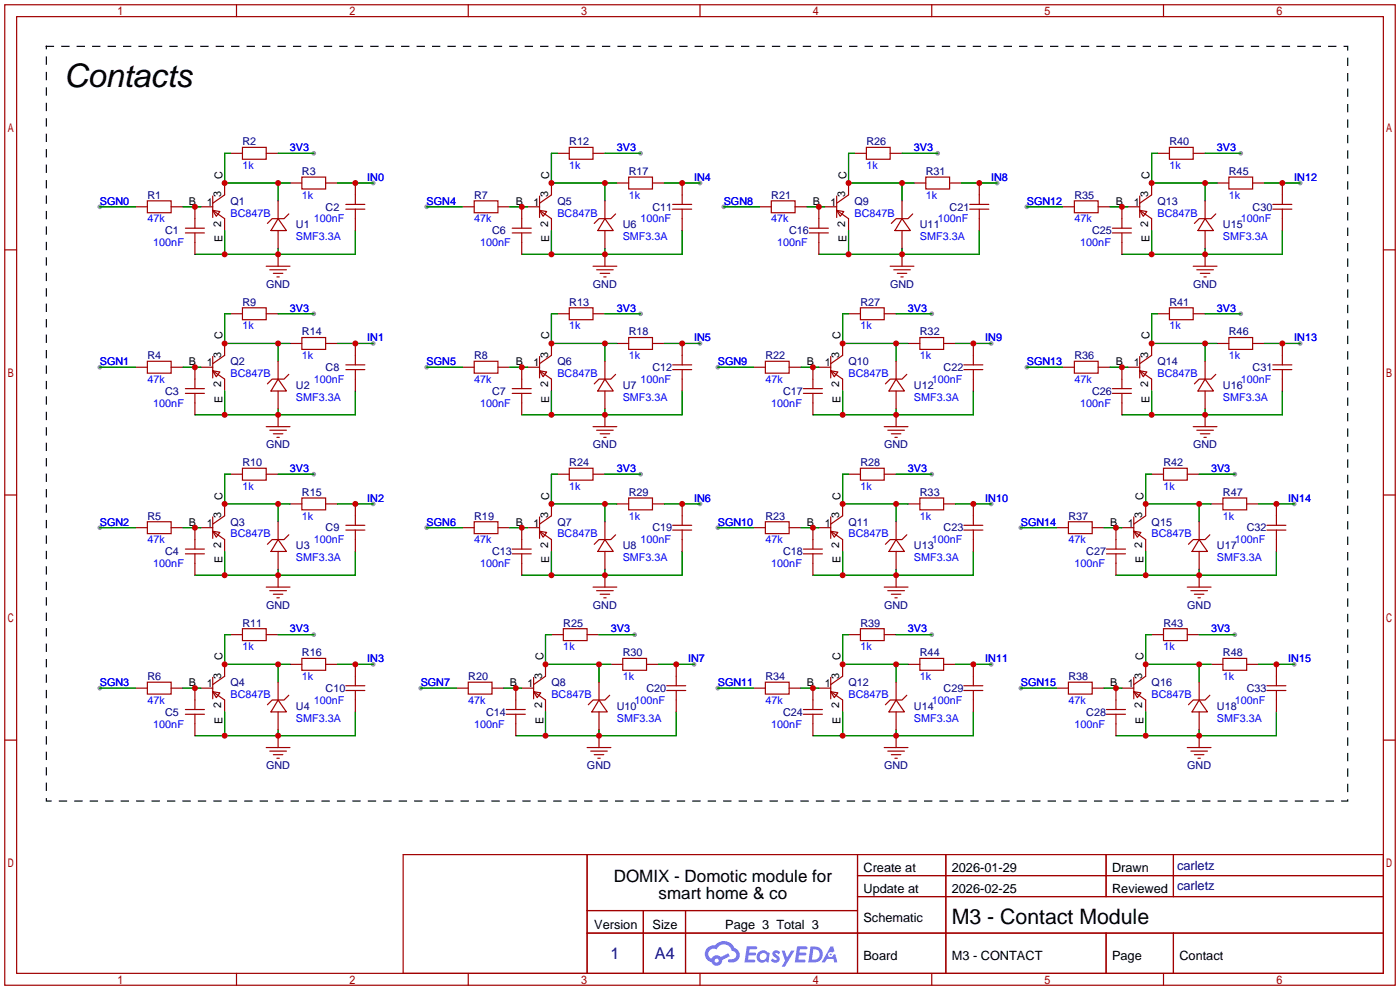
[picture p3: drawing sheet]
<svg xmlns="http://www.w3.org/2000/svg" width="299mm" height="212mm" viewBox="0 0 299 212" stroke-linecap="round" stroke-linejoin="round" font-family="sans-serif">
<defs><g id="words">
<text font-size="6.9" x="13.7" y="18.7">Contacts</text>
<text font-size="4.5" x="203.4" y="197.5">M3 - Contact Module</text>
<g font-size="3.6">
<text x="131.2" y="188.5">DOMIX - Domotic module for</text>
<text x="140.8" y="192.2">smart home &amp; co</text>
</g>
<g font-size="3.5" fill="#000080">
<text x="130.5" y="204.9">1</text>
<text x="140" y="204.9">A4</text>
</g>
<g font-size="2.7" fill="#000080">
<text x="251.6" y="185.9">carletz</text>
<text x="251.6" y="190.2">carletz</text>
</g>
<g font-size="2.7">
<text x="184.5" y="186.3">Create at</text>
<text x="184.5" y="190.8">Update at</text>
<text x="203.4" y="186.3">2026-01-29</text>
<text x="203.4" y="190.8">2026-02-25</text>
<text x="237.7" y="186.3">Drawn</text>
<text x="237.7" y="190.8">Reviewed</text>
<text x="184.5" y="197">Schematic</text>
<text x="127" y="198.5">Version</text>
<text x="139.5" y="198.5">Size</text>
<text x="155" y="198.5">Page 3 Total 3</text>
<text x="184.5" y="205.2">Board</text>
<text x="203.4" y="205.2">M3 - CONTACT</text>
<text x="237.7" y="205.2">Page</text>
<text x="252.1" y="205.2">Contact</text>
</g>
<g font-size="2.3" fill="#000080">
<text x="51.8" y="31">R2</text>
<text x="121.7" y="31">R12</text>
<text x="185.2" y="31">R26</text>
<text x="249.9" y="31">R40</text>
<text x="64.5" y="37.4">R3</text>
<text x="134.4" y="37.4">R17</text>
<text x="197.9" y="37.4">R31</text>
<text x="262.6" y="37.4">R45</text>
<text x="31.5" y="42.5">R1</text>
<text x="49.3" y="43.7">Q1</text>
<text x="69.6" y="45">C2</text>
<text x="101.3" y="42.5">R7</text>
<text x="119.1" y="43.7">Q5</text>
<text x="139.4" y="45">C11</text>
<text x="164.8" y="42.5">R21</text>
<text x="182.6" y="43.7">Q9</text>
<text x="202.9" y="45">C21</text>
<text x="229.6" y="42.5">R35</text>
<text x="247.4" y="43.7">Q13</text>
<text x="267.7" y="45">C30</text>
<text x="35.3" y="50.1">C1</text>
<text x="63.2" y="48.8">U1</text>
<text x="105.2" y="50.1">C6</text>
<text x="133.1" y="48.8">U6</text>
<text x="168.7" y="50.1">C16</text>
<text x="196.6" y="48.8">U11</text>
<text x="233.4" y="50.1">C25</text>
<text x="261.4" y="48.8">U15</text>
<text x="51.8" y="65.3">R9</text>
<text x="56.9" y="61.5">GND</text>
<text x="121.7" y="65.3">R13</text>
<text x="126.7" y="61.5">GND</text>
<text x="183.9" y="65.3">R27</text>
<text x="190.2" y="61.5">GND</text>
<text x="249.9" y="65.3">R41</text>
<text x="255" y="61.5">GND</text>
<text x="64.5" y="71.7">R14</text>
<text x="134.4" y="71.7">R18</text>
<text x="196.6" y="71.7">R32</text>
<text x="262.6" y="71.7">R46</text>
<text x="31.5" y="76.8">R4</text>
<text x="101.3" y="76.8">R8</text>
<text x="163.6" y="76.8">R22</text>
<text x="229.6" y="76.8">R36</text>
<text x="49.3" y="78">Q2</text>
<text x="63.2" y="83.1">U2</text>
<text x="69.6" y="79.3">C8</text>
<text x="119.1" y="78">Q6</text>
<text x="133.1" y="83.1">U7</text>
<text x="139.4" y="79.3">C12</text>
<text x="181.4" y="78">Q10</text>
<text x="195.3" y="83.1">U12</text>
<text x="201.7" y="79.3">C22</text>
<text x="247.4" y="78">Q14</text>
<text x="261.4" y="83.1">U16</text>
<text x="267.7" y="79.3">C31</text>
<text x="35.3" y="84.4">C3</text>
<text x="105.2" y="84.4">C7</text>
<text x="167.4" y="84.4">C17</text>
<text x="233.4" y="84.4">C26</text>
<text x="56.9" y="95.8">GND</text>
<text x="126.7" y="95.8">GND</text>
<text x="189" y="95.8">GND</text>
<text x="255" y="95.8">GND</text>
<text x="51.8" y="99.6">R10</text>
<text x="121.7" y="99.6">R24</text>
<text x="183.9" y="99.6">R28</text>
<text x="248.7" y="99.6">R42</text>
<text x="64.5" y="106">R15</text>
<text x="134.4" y="106">R29</text>
<text x="196.6" y="106">R33</text>
<text x="261.4" y="106">R47</text>
<text x="31.5" y="111">R5</text>
<text x="49.3" y="112.3">Q3</text>
<text x="69.6" y="113.6">C9</text>
<text x="101.3" y="111">R19</text>
<text x="119.1" y="112.3">Q7</text>
<text x="139.4" y="113.6">C19</text>
<text x="163.6" y="111">R23</text>
<text x="181.4" y="112.3">Q11</text>
<text x="201.7" y="113.6">C23</text>
<text x="228.3" y="111">R37</text>
<text x="246.1" y="112.3">Q15</text>
<text x="266.4" y="113.6">C32</text>
<text x="35.3" y="118.7">C4</text>
<text x="63.2" y="117.4">U3</text>
<text x="105.2" y="118.7">C13</text>
<text x="133.1" y="117.4">U8</text>
<text x="167.4" y="118.7">C18</text>
<text x="195.3" y="117.4">U13</text>
<text x="232.2" y="118.7">C27</text>
<text x="260.1" y="117.4">U17</text>
<text x="56.9" y="130.1">GND</text>
<text x="126.7" y="130.1">GND</text>
<text x="189" y="130.1">GND</text>
<text x="253.7" y="130.1">GND</text>
<text x="51.8" y="133.9">R11</text>
<text x="120.4" y="133.9">R25</text>
<text x="183.9" y="133.9">R39</text>
<text x="248.7" y="133.9">R43</text>
<text x="64.5" y="140.3">R16</text>
<text x="133.1" y="140.3">R30</text>
<text x="196.6" y="140.3">R44</text>
<text x="261.4" y="140.3">R48</text>
<text x="31.5" y="145.3">R6</text>
<text x="49.3" y="146.6">Q4</text>
<text x="69.6" y="147.9">C10</text>
<text x="100.1" y="145.3">R20</text>
<text x="117.9" y="146.6">Q8</text>
<text x="138.2" y="147.9">C20</text>
<text x="163.6" y="145.3">R34</text>
<text x="181.4" y="146.6">Q12</text>
<text x="201.7" y="147.9">C29</text>
<text x="228.3" y="145.3">R38</text>
<text x="246.1" y="146.6">Q16</text>
<text x="266.4" y="147.9">C33</text>
<text x="35.3" y="153">C5</text>
<text x="63.2" y="151.7">U4</text>
<text x="103.9" y="153">C14</text>
<text x="131.8" y="151.7">U10</text>
<text x="167.4" y="153">C24</text>
<text x="195.3" y="151.7">U14</text>
<text x="232.2" y="153">C28</text>
<text x="260.1" y="151.7">U18</text>
<text x="56.9" y="164.4">GND</text>
<text x="125.5" y="164.4">GND</text>
<text x="189" y="164.4">GND</text>
<text x="253.7" y="164.4">GND</text>
</g>
<g font-size="2.3" fill="#00f">
<text x="62" y="32.3">3V3</text>
<text x="131.8" y="32.3">3V3</text>
<text x="195.3" y="32.3">3V3</text>
<text x="260.1" y="32.3">3V3</text>
<text x="51.8" y="36.1">1k</text>
<text x="78.5" y="38.7">IN0</text>
<text x="121.7" y="36.1">1k</text>
<text x="148.3" y="38.7">IN4</text>
<text x="185.2" y="36.1">1k</text>
<text x="211.8" y="38.7">IN8</text>
<text x="249.9" y="36.1">1k</text>
<text x="276.6" y="38.7">IN12</text>
<text x="21.3" y="43.7">SGN0</text>
<text x="31.5" y="47.5">47k</text>
<text x="49.3" y="46.3">BC847B</text>
<text x="64.5" y="42.5">1k</text>
<text x="67.1" y="47.5">100nF</text>
<text x="91.2" y="43.7">SGN4</text>
<text x="101.3" y="47.5">47k</text>
<text x="119.1" y="46.3">BC847B</text>
<text x="134.4" y="42.5">1k</text>
<text x="136.9" y="47.5">100nF</text>
<text x="154.7" y="43.7">SGN8</text>
<text x="164.8" y="47.5">47k</text>
<text x="182.6" y="46.3">BC847B</text>
<text x="197.9" y="42.5">1k</text>
<text x="200.4" y="47.5">100nF</text>
<text x="219.5" y="43.7">SGN12</text>
<text x="229.6" y="47.5">47k</text>
<text x="247.4" y="46.3">BC847B</text>
<text x="262.6" y="42.5">1k</text>
<text x="265.2" y="47.5">100nF</text>
<text x="32.8" y="52.6">100nF</text>
<text x="63.2" y="51.4">SMF3.3A</text>
<text x="102.6" y="52.6">100nF</text>
<text x="133.1" y="51.4">SMF3.3A</text>
<text x="166.1" y="52.6">100nF</text>
<text x="196.6" y="51.4">SMF3.3A</text>
<text x="230.9" y="52.6">100nF</text>
<text x="261.4" y="51.4">SMF3.3A</text>
<text x="51.8" y="70.4">1k</text>
<text x="62" y="66.6">3V3</text>
<text x="121.7" y="70.4">1k</text>
<text x="131.8" y="66.6">3V3</text>
<text x="183.9" y="70.4">1k</text>
<text x="194.1" y="66.6">3V3</text>
<text x="249.9" y="70.4">1k</text>
<text x="260.1" y="66.6">3V3</text>
<text x="64.5" y="76.8">1k</text>
<text x="78.5" y="72.9">IN1</text>
<text x="134.4" y="76.8">1k</text>
<text x="148.3" y="72.9">IN5</text>
<text x="196.6" y="76.8">1k</text>
<text x="210.6" y="72.9">IN9</text>
<text x="262.6" y="76.8">1k</text>
<text x="276.6" y="72.9">IN13</text>
<text x="21.3" y="78">SGN1</text>
<text x="31.5" y="81.8">47k</text>
<text x="49.3" y="80.6">BC847B</text>
<text x="67.1" y="81.8">100nF</text>
<text x="91.2" y="78">SGN5</text>
<text x="101.3" y="81.8">47k</text>
<text x="119.1" y="80.6">BC847B</text>
<text x="136.9" y="81.8">100nF</text>
<text x="153.4" y="78">SGN9</text>
<text x="163.6" y="81.8">47k</text>
<text x="181.4" y="80.6">BC847B</text>
<text x="199.1" y="81.8">100nF</text>
<text x="219.5" y="78">SGN13</text>
<text x="229.6" y="81.8">47k</text>
<text x="247.4" y="80.6">BC847B</text>
<text x="265.2" y="81.8">100nF</text>
<text x="32.8" y="86.9">100nF</text>
<text x="63.2" y="85.6">SMF3.3A</text>
<text x="102.6" y="86.9">100nF</text>
<text x="133.1" y="85.6">SMF3.3A</text>
<text x="164.8" y="86.9">100nF</text>
<text x="195.3" y="85.6">SMF3.3A</text>
<text x="230.9" y="86.9">100nF</text>
<text x="261.4" y="85.6">SMF3.3A</text>
<text x="62" y="100.9">3V3</text>
<text x="131.8" y="100.9">3V3</text>
<text x="194.1" y="100.9">3V3</text>
<text x="258.8" y="100.9">3V3</text>
<text x="51.8" y="104.7">1k</text>
<text x="78.5" y="107.2">IN2</text>
<text x="121.7" y="104.7">1k</text>
<text x="148.3" y="107.2">IN6</text>
<text x="183.9" y="104.7">1k</text>
<text x="210.6" y="107.2">IN10</text>
<text x="248.7" y="104.7">1k</text>
<text x="275.3" y="107.2">IN14</text>
<text x="21.3" y="112.3">SGN2</text>
<text x="64.5" y="111">1k</text>
<text x="91.2" y="112.3">SGN6</text>
<text x="134.4" y="111">1k</text>
<text x="153.4" y="112.3">SGN10</text>
<text x="196.6" y="111">1k</text>
<text x="218.2" y="112.3">SGN14</text>
<text x="261.4" y="111">1k</text>
<text x="31.5" y="116.1">47k</text>
<text x="49.3" y="114.9">BC847B</text>
<text x="63.2" y="119.9">SMF3.3A</text>
<text x="67.1" y="116.1">100nF</text>
<text x="101.3" y="116.1">47k</text>
<text x="119.1" y="114.9">BC847B</text>
<text x="133.1" y="119.9">SMF3.3A</text>
<text x="136.9" y="116.1">100nF</text>
<text x="163.6" y="116.1">47k</text>
<text x="181.4" y="114.9">BC847B</text>
<text x="195.3" y="119.9">SMF3.3A</text>
<text x="199.1" y="116.1">100nF</text>
<text x="228.3" y="116.1">47k</text>
<text x="246.1" y="114.9">BC847B</text>
<text x="260.1" y="119.9">SMF3.3A</text>
<text x="263.9" y="116.1">100nF</text>
<text x="32.8" y="121.2">100nF</text>
<text x="102.6" y="121.2">100nF</text>
<text x="164.8" y="121.2">100nF</text>
<text x="229.6" y="121.2">100nF</text>
<text x="62" y="135.2">3V3</text>
<text x="130.6" y="135.2">3V3</text>
<text x="194.1" y="135.2">3V3</text>
<text x="258.8" y="135.2">3V3</text>
<text x="51.8" y="139">1k</text>
<text x="78.5" y="141.5">IN3</text>
<text x="120.4" y="139">1k</text>
<text x="147.1" y="141.5">IN7</text>
<text x="183.9" y="139">1k</text>
<text x="210.6" y="141.5">IN11</text>
<text x="248.7" y="139">1k</text>
<text x="275.3" y="141.5">IN15</text>
<text x="21.3" y="146.6">SGN3</text>
<text x="49.3" y="149.1">BC847B</text>
<text x="64.5" y="145.3">1k</text>
<text x="89.9" y="146.6">SGN7</text>
<text x="117.9" y="149.1">BC847B</text>
<text x="133.1" y="145.3">1k</text>
<text x="153.4" y="146.6">SGN11</text>
<text x="181.4" y="149.1">BC847B</text>
<text x="196.6" y="145.3">1k</text>
<text x="218.2" y="146.6">SGN15</text>
<text x="246.1" y="149.1">BC847B</text>
<text x="261.4" y="145.3">1k</text>
<text x="31.5" y="150.4">47k</text>
<text x="32.8" y="155.5">100nF</text>
<text x="63.2" y="154.2">SMF3.3A</text>
<text x="67.1" y="150.4">100nF</text>
<text x="100.1" y="150.4">47k</text>
<text x="101.3" y="155.5">100nF</text>
<text x="131.8" y="154.2">SMF3.3A</text>
<text x="135.6" y="150.4">100nF</text>
<text x="163.6" y="150.4">47k</text>
<text x="164.8" y="155.5">100nF</text>
<text x="195.3" y="154.2">SMF3.3A</text>
<text x="199.1" y="150.4">100nF</text>
<text x="228.3" y="150.4">47k</text>
<text x="229.6" y="155.5">100nF</text>
<text x="260.1" y="154.2">SMF3.3A</text>
<text x="263.9" y="150.4">100nF</text>
</g>
<g font-size="2.3">
<text x="47.5" y="38.2" transform="rotate(-90 47.5 38.2)">C</text>
<text x="117.4" y="38.2" transform="rotate(-90 117.4 38.2)">C</text>
<text x="180.9" y="38.2" transform="rotate(-90 180.9 38.2)">C</text>
<text x="245.7" y="38.2" transform="rotate(-90 245.7 38.2)">C</text>
<text x="40.4" y="43.7">B</text>
<text x="44.2" y="44">1</text>
<text x="47.3" y="42.1" transform="rotate(-90 47.3 42.1)">3</text>
<text x="110.2" y="43.7">B</text>
<text x="114" y="44">1</text>
<text x="117.1" y="42.1" transform="rotate(-90 117.1 42.1)">3</text>
<text x="173.7" y="43.7">B</text>
<text x="177.5" y="44">1</text>
<text x="180.6" y="42.1" transform="rotate(-90 180.6 42.1)">3</text>
<text x="238.5" y="43.7">B</text>
<text x="242.3" y="44">1</text>
<text x="245.4" y="42.1" transform="rotate(-90 245.4 42.1)">3</text>
<text x="47.3" y="48.5" transform="rotate(-90 47.3 48.5)">2</text>
<text x="47.5" y="51.8" transform="rotate(-90 47.5 51.8)">E</text>
<text x="117.1" y="48.5" transform="rotate(-90 117.1 48.5)">2</text>
<text x="117.4" y="51.8" transform="rotate(-90 117.4 51.8)">E</text>
<text x="180.6" y="48.5" transform="rotate(-90 180.6 48.5)">2</text>
<text x="180.9" y="51.8" transform="rotate(-90 180.9 51.8)">E</text>
<text x="245.4" y="48.5" transform="rotate(-90 245.4 48.5)">2</text>
<text x="245.7" y="51.8" transform="rotate(-90 245.7 51.8)">E</text>
<text x="47.3" y="76.4" transform="rotate(-90 47.3 76.4)">3</text>
<text x="47.5" y="72.5" transform="rotate(-90 47.5 72.5)">C</text>
<text x="117.1" y="76.4" transform="rotate(-90 117.1 76.4)">3</text>
<text x="117.4" y="72.5" transform="rotate(-90 117.4 72.5)">C</text>
<text x="179.4" y="76.4" transform="rotate(-90 179.4 76.4)">3</text>
<text x="179.6" y="72.5" transform="rotate(-90 179.6 72.5)">C</text>
<text x="245.4" y="76.4" transform="rotate(-90 245.4 76.4)">3</text>
<text x="245.7" y="72.5" transform="rotate(-90 245.7 72.5)">C</text>
<text x="40.4" y="78">B</text>
<text x="44.2" y="78.3">1</text>
<text x="47.3" y="82.8" transform="rotate(-90 47.3 82.8)">2</text>
<text x="110.2" y="78">B</text>
<text x="114" y="78.3">1</text>
<text x="117.1" y="82.8" transform="rotate(-90 117.1 82.8)">2</text>
<text x="172.5" y="78">B</text>
<text x="176.3" y="78.3">1</text>
<text x="179.4" y="82.8" transform="rotate(-90 179.4 82.8)">2</text>
<text x="238.5" y="78">B</text>
<text x="242.3" y="78.3">1</text>
<text x="245.4" y="82.8" transform="rotate(-90 245.4 82.8)">2</text>
<text x="47.5" y="86.1" transform="rotate(-90 47.5 86.1)">E</text>
<text x="117.4" y="86.1" transform="rotate(-90 117.4 86.1)">E</text>
<text x="179.6" y="86.1" transform="rotate(-90 179.6 86.1)">E</text>
<text x="245.7" y="86.1" transform="rotate(-90 245.7 86.1)">E</text>
<text x="47.5" y="106.8" transform="rotate(-90 47.5 106.8)">C</text>
<text x="117.4" y="106.8" transform="rotate(-90 117.4 106.8)">C</text>
<text x="179.6" y="106.8" transform="rotate(-90 179.6 106.8)">C</text>
<text x="244.4" y="106.8" transform="rotate(-90 244.4 106.8)">C</text>
<text x="40.4" y="112.3">B</text>
<text x="44.2" y="112.5">1</text>
<text x="47.3" y="110.7" transform="rotate(-90 47.3 110.7)">3</text>
<text x="110.2" y="112.3">B</text>
<text x="114" y="112.5">1</text>
<text x="117.1" y="110.7" transform="rotate(-90 117.1 110.7)">3</text>
<text x="172.5" y="112.3">B</text>
<text x="176.3" y="112.5">1</text>
<text x="179.4" y="110.7" transform="rotate(-90 179.4 110.7)">3</text>
<text x="237.2" y="112.3">B</text>
<text x="241" y="112.5">1</text>
<text x="244.1" y="110.7" transform="rotate(-90 244.1 110.7)">3</text>
<text x="47.3" y="117.1" transform="rotate(-90 47.3 117.1)">2</text>
<text x="117.1" y="117.1" transform="rotate(-90 117.1 117.1)">2</text>
<text x="179.4" y="117.1" transform="rotate(-90 179.4 117.1)">2</text>
<text x="244.1" y="117.1" transform="rotate(-90 244.1 117.1)">2</text>
<text x="47.5" y="120.4" transform="rotate(-90 47.5 120.4)">E</text>
<text x="117.4" y="120.4" transform="rotate(-90 117.4 120.4)">E</text>
<text x="179.6" y="120.4" transform="rotate(-90 179.6 120.4)">E</text>
<text x="244.4" y="120.4" transform="rotate(-90 244.4 120.4)">E</text>
<text x="47.5" y="141.1" transform="rotate(-90 47.5 141.1)">C</text>
<text x="116.1" y="141.1" transform="rotate(-90 116.1 141.1)">C</text>
<text x="179.6" y="141.1" transform="rotate(-90 179.6 141.1)">C</text>
<text x="244.4" y="141.1" transform="rotate(-90 244.4 141.1)">C</text>
<text x="40.4" y="146.6">B</text>
<text x="44.2" y="146.8">1</text>
<text x="47.3" y="145" transform="rotate(-90 47.3 145)">3</text>
<text x="109" y="146.6">B</text>
<text x="112.8" y="146.8">1</text>
<text x="115.9" y="145" transform="rotate(-90 115.9 145)">3</text>
<text x="172.5" y="146.6">B</text>
<text x="176.3" y="146.8">1</text>
<text x="179.4" y="145" transform="rotate(-90 179.4 145)">3</text>
<text x="237.2" y="146.6">B</text>
<text x="241" y="146.8">1</text>
<text x="244.1" y="145" transform="rotate(-90 244.1 145)">3</text>
<text x="47.3" y="151.4" transform="rotate(-90 47.3 151.4)">2</text>
<text x="47.5" y="154.7" transform="rotate(-90 47.5 154.7)">E</text>
<text x="115.9" y="151.4" transform="rotate(-90 115.9 151.4)">2</text>
<text x="116.1" y="154.7" transform="rotate(-90 116.1 154.7)">E</text>
<text x="179.4" y="151.4" transform="rotate(-90 179.4 151.4)">2</text>
<text x="179.6" y="154.7" transform="rotate(-90 179.6 154.7)">E</text>
<text x="244.1" y="151.4" transform="rotate(-90 244.1 151.4)">2</text>
<text x="244.4" y="154.7" transform="rotate(-90 244.4 154.7)">E</text>
</g>
</g></defs>
<g fill="#999">
<circle cx="67.1" cy="67.1" r=".51"/>
<circle cx="79.8" cy="73.4" r=".51"/>
<circle cx="21.3" cy="78.5" r=".51"/>
<circle cx="67.1" cy="101.3" r=".51"/>
<circle cx="79.8" cy="107.7" r=".51"/>
<circle cx="21.3" cy="112.8" r=".51"/>
<circle cx="67.1" cy="135.6" r=".51"/>
<circle cx="79.8" cy="142" r=".51"/>
<circle cx="21.3" cy="147.1" r=".51"/>
<circle cx="136.9" cy="32.8" r=".51"/>
<circle cx="149.6" cy="39.1" r=".51"/>
<circle cx="91.2" cy="44.2" r=".51"/>
<circle cx="136.9" cy="67.1" r=".51"/>
<circle cx="149.6" cy="73.4" r=".51"/>
<circle cx="91.2" cy="78.5" r=".51"/>
<circle cx="136.9" cy="101.3" r=".51"/>
<circle cx="149.6" cy="107.7" r=".51"/>
<circle cx="91.2" cy="112.8" r=".51"/>
<circle cx="135.6" cy="135.6" r=".51"/>
<circle cx="148.3" cy="142" r=".51"/>
<circle cx="89.9" cy="147.1" r=".51"/>
<circle cx="200.4" cy="32.8" r=".51"/>
<circle cx="213.1" cy="39.1" r=".51"/>
<circle cx="154.7" cy="44.2" r=".51"/>
<circle cx="199.1" cy="67.1" r=".51"/>
<circle cx="211.8" cy="73.4" r=".51"/>
<circle cx="153.4" cy="78.5" r=".51"/>
<circle cx="199.1" cy="101.3" r=".51"/>
<circle cx="211.8" cy="107.7" r=".51"/>
<circle cx="153.4" cy="112.8" r=".51"/>
<circle cx="199.1" cy="135.6" r=".51"/>
<circle cx="211.8" cy="142" r=".51"/>
<circle cx="153.4" cy="147.1" r=".51"/>
<circle cx="265.2" cy="32.8" r=".51"/>
<circle cx="277.9" cy="39.1" r=".51"/>
<circle cx="219.5" cy="44.2" r=".51"/>
<circle cx="265.2" cy="67.1" r=".51"/>
<circle cx="277.9" cy="73.4" r=".51"/>
<circle cx="219.5" cy="78.5" r=".51"/>
<circle cx="263.9" cy="101.3" r=".51"/>
<circle cx="276.6" cy="107.7" r=".51"/>
<circle cx="218.2" cy="112.8" r=".51"/>
<circle cx="263.9" cy="135.6" r=".51"/>
<circle cx="276.6" cy="142" r=".51"/>
<circle cx="218.2" cy="147.1" r=".51"/>
<circle cx="67.1" cy="32.8" r=".51"/>
<circle cx="79.8" cy="39.1" r=".51"/>
<circle cx="21.3" cy="44.2" r=".51"/>
</g>
<g fill="none" stroke="#a10000" stroke-width=".25">
<path d="M1 1h297.2v209.6h-297.2zM3.6 3.6h292.1v204.4h-292.1zM50.5 1v2.6M100.1 1v2.6M149.6 1v2.6M199.1 1v2.6M248.7 1v2.6M1 53.4h2.6M295.7 53.4h2.5M1 105.8h2.6M295.7 105.8h2.5M1 158.2h2.6"/>
<path d="M295.7 158.2h2.5M50.5 208v2.6M100.1 208v2.6M149.6 208v2.6M199.1 208v2.6M248.7 208v2.6"/>
</g>
<g fill="#5487ff">
<path d="M165.3 203.3a.99 .99 0 0 1 1.4 .2l-.3 .5a.39 .39 0 0 0-.3-.3 .39 .39 0 0 0-.4 .1l.1 .1a1.02 1.02 0 0 1 .6 1.6 1.17 1.17 0 0 1-1.7-.2l.4-.5 .6 .4 .3-.1v-.3a1.01 1.01 0 0 1-.7-1.5z"/>
<path d="M167.1 203.2h.6l.5 1.5 .9-1.5h.7l-2.1 3.4h-.7l.8-1.3z"/>
<path d="M159.6 202.3h1.9l.3 .1-.1 .4-1.5 .1-.1 .7h1.2l.3 .3-.3 .3h-1.3l-.1 .9h1.4l.1 .3-.1 .2-2.2 .1z"/>
<path d="M170.4 202.3h1.9l.2 .1-.1 .4-1.5 .1-.1 .7h1.3l.3 .3-.4 .3h-1.2l-.2 .9h1.4l.2 .3-.2 .2-2.1 .1z"/>
<path d="M177.5 202.3h.6l.2 1-.5 .3a.57 .57 0 0 0-.8 .2 .57 .57 0 0 0 .4 .8 .57 .57 0 0 0 .7-.5l.4-.2 .5 1.8h-.7l-.2-.7h-1.4l-.4 .7h-.7z"/>
<path d="M173.2 202.3l-.4 3.4h1.1a1.73 1.73 0 0 0 1.9-1.7 1.73 1.73 0 0 0-2-1.7zM173.8 202.9a1.14 1.14 0 0 1 1.4 1.1 1.14 1.14 0 0 1-1.5 1.1h-.2z"/>
<path d="M162 203.6a1.26 1.26 0 0 0 0 1.8 1.26 1.26 0 0 0 1.7 .1l.5 .2 .3-1.9-.1-.2h-.4a1.21 1.21 0 0 0-2 0zM162.6 203.9a.76 .76 0 0 1 1 0 .76 .76 0 0 1 .1 1.1 .76 .76 0 0 1-1 .1l-.4-.6z"/>
<path d="M151.2 202.6a1.81 1.81 0 0 0 .9 3 1.18 1.18 0 0 0 1.3 .8 1.18 1.18 0 0 0 .9-1.2l1.7-.9-.4-.6-1.5 .8a1.2 1.2 0 0 0-2 .4 1.14 1.14 0 0 1-.6-1.6 1.14 1.14 0 0 1 1.7-.4 1.73 1.73 0 0 1 1.7-1.1 1.73 1.73 0 0 1 1.6 1.4 .94 .94 0 0 1 .8 1.2 .94 .94 0 0 1-1.3 .6 .36 .36 0 0 0-.4 .3 .36 .36 0 0 0 .3 .4 1.63 1.63 0 0 0 2.1-1 1.63 1.63 0 0 0-1-2.1 2.43 2.43 0 0 0-4.2-.5l-1 .1zM152.7 205.3a.45 .45 0 0 1 .9 0 .45 .45 0 0 1-.9 0z"/>
<circle cx="177.5" cy="204" r=".22"/>
</g>
<g fill="none" stroke="#a10000" stroke-width=".25">
<path d="M48 39.1v2.6l-2.5 1.7M49.3 32.8h2.5M51.8 31.5h5.1v2.5h-5.1zM56.9 32.8h2.5M62 39.1h2.5M64.5 37.8h5.1v2.6h-5.1zM69.6 39.1h2.5M75.9 39.1v4.6M117.9 39.1v2.6l-2.6 1.7M119.1 32.8h2.6M121.7 31.5h5v2.5h-5zM126.7 32.8h2.6"/>
<path d="M131.8 39.1h2.6M134.4 37.8h5v2.6h-5zM139.4 39.1h2.6M145.8 39.1v4.6M181.4 39.1v2.6l-2.6 1.7M182.6 32.8h2.6M185.2 31.5h5v2.5h-5zM190.2 32.8h2.6M195.3 39.1h2.6M197.9 37.8h5v2.6h-5zM202.9 39.1h2.6M209.3 39.1v4.6"/>
<path d="M246.1 39.1v2.6l-2.5 1.7M247.4 32.8h2.5M249.9 31.5h5.1v2.5h-5.1zM255 32.8h2.6M260.1 39.1h2.5M262.6 37.8h5.1v2.6h-5.1zM267.7 39.1h2.6M274.1 39.1v4.6M29 44.2h2.5M31.5 42.9h5.1v2.6h-5.1zM36.6 44.2h2.5M39.6 49.8h4.1"/>
<path d="M39.6 48.8h4.1M41.7 44.2v4.6M41.7 49.8v4.6M42.9 44.2h2.6M45.5 45l1.5 .2-.8 1zM45.5 45l2.5 1.7v2.6M45.5 41.9v4.6M56.9 56.9h5.1M57.7 57.7h3.5M58.4 58.4h2.1M59.2 59.2h.5M59.4 46.7l1.8 2.6h-3.3z"/>
<path d="M59.4 42.9v3.8M59.4 49.3v3.8M59.4 54.4v2.5M61.7 45.7l-1 1h-2.5l-1.1 1.1M73.9 44.7h4.1M73.9 43.7h4.1M75.9 44.7v4.6M98.8 44.2h2.5M101.3 42.9h5.1v2.6h-5.1zM106.4 44.2h2.6M109.5 49.8h4M109.5 48.8h4"/>
<path d="M111.5 44.2v4.6M111.5 49.8v4.6M112.8 44.2h2.5M115.3 45l1.5 .2-.7 1zM115.3 45l2.6 1.7v2.6M115.3 41.9v4.6M126.7 56.9h5.1M127.5 57.7h3.6M128.3 58.4h2M129 59.2h.5M129.3 46.7l1.8 2.6h-3.3zM129.3 42.9v3.8"/>
<path d="M129.3 49.3v3.8M129.3 54.4v2.5M131.6 45.7l-1 1h-2.6l-1 1.1M143.8 44.7h4M143.8 43.7h4M145.8 44.7v4.6M162.3 44.2h2.5M164.8 42.9h5.1v2.6h-5.1zM169.9 44.2h2.6M173 49.8h4M173 48.8h4M175 44.2v4.6"/>
<path d="M175 49.8v4.6M176.3 44.2h2.5M178.8 45l1.5 .2-.7 1zM178.8 45l2.6 1.7v2.6M178.8 41.9v4.6M190.2 56.9h5.1M191 57.7h3.6M191.8 58.4h2M192.5 59.2h.5M192.8 46.7l1.8 2.6h-3.3zM192.8 42.9v3.8M192.8 49.3v3.8"/>
<path d="M192.8 54.4v2.5M195.1 45.7l-1 1h-2.6l-1 1.1M207.3 44.7h4M207.3 43.7h4M209.3 44.7v4.6M227.1 44.2h2.5M229.6 42.9h5.1v2.6h-5.1zM234.7 44.2h2.5M237.7 49.8h4.1M237.7 48.8h4.1M239.8 44.2v4.6M239.8 49.8v4.6"/>
<path d="M241 44.2h2.6M243.6 45l1.5 .2-.8 1zM243.6 45l2.5 1.7v2.6M243.6 41.9v4.6M255 56.9h5.1M255.8 57.7h3.5M256.5 58.4h2.1M257.3 59.2h.5M257.6 46.7l1.7 2.6h-3.3zM257.6 42.9v3.8M257.6 49.3v3.8M257.6 54.4v2.5"/>
<path d="M259.8 45.7l-1 1h-2.5l-1 1.1M272 44.7h4.1M272 43.7h4.1M274.1 44.7v4.6M29 78.5h2.5M31.5 77.2h5.1v2.6h-5.1zM36.6 78.5h2.5M41.7 78.5v4.6M42.9 78.5h2.6M45.5 79.2l1.5 .3-.8 1zM45.5 79.2l2.5 1.8v2.6M45.5 76.2v4.6"/>
<path d="M48 73.4v2.5l-2.5 1.8M49.3 67.1h2.5M51.8 65.8h5.1v2.5h-5.1zM56.9 67.1h2.5M59.4 77.2v3.8M62 73.4h2.5M64.5 72.1h5.1v2.6h-5.1zM69.6 73.4h2.5M73.9 79h4.1M73.9 78h4.1M75.9 73.4v4.6M75.9 79v4.6"/>
<path d="M98.8 78.5h2.5M101.3 77.2h5.1v2.6h-5.1zM106.4 78.5h2.6M111.5 78.5v4.6M112.8 78.5h2.5M115.3 79.2l1.5 .3-.7 1zM115.3 79.2l2.6 1.8v2.6M115.3 76.2v4.6M117.9 73.4v2.5l-2.6 1.8M119.1 67.1h2.6M121.7 65.8h5v2.5h-5zM126.7 67.1h2.6"/>
<path d="M129.3 77.2v3.8M131.8 73.4h2.6M134.4 72.1h5v2.6h-5zM139.4 73.4h2.6M143.8 79h4M143.8 78h4M145.8 73.4v4.6M145.8 79v4.6M161 78.5h2.6M163.6 77.2h5.1v2.6h-5.1zM168.7 78.5h2.5M173.7 78.5v4.6"/>
<path d="M175 78.5h2.5M177.5 79.2l1.6 .3-.8 1zM177.5 79.2l2.6 1.8v2.6M177.5 76.2v4.6M180.1 73.4v2.5l-2.6 1.8M181.4 67.1h2.5M183.9 65.8h5.1v2.5h-5.1zM189 67.1h2.5M191.5 77.2v3.8M194.1 73.4h2.5M196.6 72.1h5.1v2.6h-5.1zM201.7 73.4h2.5"/>
<path d="M206 79h4.1M206 78h4.1M208 73.4v4.6M208 79v4.6M227.1 78.5h2.5M229.6 77.2h5.1v2.6h-5.1zM234.7 78.5h2.5M239.8 78.5v4.6M241 78.5h2.6M243.6 79.2l1.5 .3-.8 1zM243.6 79.2l2.5 1.8v2.6M243.6 76.2v4.6"/>
<path d="M246.1 73.4v2.5l-2.5 1.8M247.4 67.1h2.5M249.9 65.8h5.1v2.5h-5.1zM255 67.1h2.6M257.6 77.2v3.8M260.1 73.4h2.5M262.6 72.1h5.1v2.6h-5.1zM267.7 73.4h2.6M272 79h4.1M272 78h4.1M274.1 73.4v4.6M274.1 79v4.6"/>
<path d="M39.6 84.1h4.1M39.6 83.1h4.1M41.7 84.1v4.5M56.9 91.2h5.1M57.7 91.9h3.5M58.4 92.7h2.1M59.2 93.5h.5M59.4 81l1.8 2.6h-3.3zM59.4 83.6v3.8M59.4 88.6v2.6M61.7 80l-1 1h-2.5l-1.1 1M109.5 84.1h4"/>
<path d="M109.5 83.1h4M111.5 84.1v4.5M126.7 91.2h5.1M127.5 91.9h3.6M128.3 92.7h2M129 93.5h.5M129.3 81l1.8 2.6h-3.3zM129.3 83.6v3.8M129.3 88.6v2.6M131.6 80l-1 1h-2.6l-1 1M171.7 84.1h4.1M171.7 83.1h4.1"/>
<path d="M173.7 84.1v4.5M189 91.2h5.1M189.7 91.9h3.6M190.5 92.7h2M191.3 93.5h.5M191.5 81l1.8 2.6h-3.3zM191.5 83.6v3.8M191.5 88.6v2.6M193.8 80l-1 1h-2.6l-1 1M237.7 84.1h4.1M237.7 83.1h4.1M239.8 84.1v4.5"/>
<path d="M255 91.2h5.1M255.8 91.9h3.5M256.5 92.7h2.1M257.3 93.5h.5M257.6 81l1.7 2.6h-3.3zM257.6 83.6v3.8M257.6 88.6v2.6M259.8 80l-1 1h-2.5l-1 1M29 112.8h2.5M31.5 111.5h5.1v2.5h-5.1zM36.6 112.8h2.5M39.6 118.4h4.1"/>
<path d="M39.6 117.3h4.1M41.7 112.8v4.5M41.7 118.4v4.5M42.9 112.8h2.6M45.5 113.5l1.5 .3-.8 1zM45.5 113.5l2.5 1.8v2.6M45.5 110.5v4.6M48 107.7v2.5l-2.5 1.8M49.3 101.3h2.5M51.8 100.1h5.1v2.5h-5.1zM56.9 101.3h2.5M59.4 115.3l1.8 2.6h-3.3z"/>
<path d="M59.4 111.5v3.8M59.4 117.9v3.8M61.7 114.3l-1 1h-2.5l-1.1 1M62 107.7h2.5M64.5 106.4h5.1v2.6h-5.1zM69.6 107.7h2.5M73.9 113.3h4.1M73.9 112.3h4.1M75.9 107.7v4.6M75.9 113.3v4.6M98.8 112.8h2.5M101.3 111.5h5.1v2.5h-5.1z"/>
<path d="M106.4 112.8h2.6M109.5 118.4h4M109.5 117.3h4M111.5 112.8v4.5M111.5 118.4v4.5M112.8 112.8h2.5M115.3 113.5l1.5 .3-.7 1zM115.3 113.5l2.6 1.8v2.6M115.3 110.5v4.6M117.9 107.7v2.5l-2.6 1.8M119.1 101.3h2.6M121.7 100.1h5v2.5h-5z"/>
<path d="M126.7 101.3h2.6M129.3 115.3l1.8 2.6h-3.3zM129.3 111.5v3.8M129.3 117.9v3.8M131.6 114.3l-1 1h-2.6l-1 1M131.8 107.7h2.6M134.4 106.4h5v2.6h-5zM139.4 107.7h2.6M143.8 113.3h4M143.8 112.3h4M145.8 107.7v4.6M145.8 113.3v4.6"/>
<path d="M161 112.8h2.6M163.6 111.5h5.1v2.5h-5.1zM168.7 112.8h2.5M171.7 118.4h4.1M171.7 117.3h4.1M173.7 112.8v4.5M173.7 118.4v4.5M175 112.8h2.5M177.5 113.5l1.6 .3-.8 1zM177.5 113.5l2.6 1.8v2.6M177.5 110.5v4.6M180.1 107.7v2.5l-2.6 1.8"/>
<path d="M181.4 101.3h2.5M183.9 100.1h5.1v2.5h-5.1zM189 101.3h2.5M191.5 115.3l1.8 2.6h-3.3zM191.5 111.5v3.8M191.5 117.9v3.8M193.8 114.3l-1 1h-2.6l-1 1M194.1 107.7h2.5M196.6 106.4h5.1v2.6h-5.1zM201.7 107.7h2.5M206 113.3h4.1M206 112.3h4.1"/>
<path d="M208 107.7v4.6M208 113.3v4.6M225.8 112.8h2.5M228.3 111.5h5.1v2.5h-5.1zM233.4 112.8h2.6M236.5 118.4h4M236.5 117.3h4M238.5 112.8v4.5M238.5 118.4v4.5M239.8 112.8h2.5M242.3 113.5l1.5 .3-.7 1zM242.3 113.5l2.6 1.8v2.6"/>
<path d="M242.3 110.5v4.6M244.9 107.7v2.5l-2.6 1.8M246.1 101.3h2.6M248.7 100.1h5v2.5h-5zM253.7 101.3h2.6M256.3 115.3l1.8 2.6h-3.3zM256.3 111.5v3.8M256.3 117.9v3.8M258.6 114.3l-1 1h-2.6l-1 1M258.8 107.7h2.6M261.4 106.4h5v2.6h-5zM266.4 107.7h2.6"/>
<path d="M270.8 113.3h4M270.8 112.3h4M272.8 107.7v4.6M272.8 113.3v4.6M49.3 135.6h2.5M51.8 134.4h5.1v2.5h-5.1zM56.9 125.5h5.1M56.9 135.6h2.5M57.7 126.2h3.5M58.4 127h2.1M59.2 127.8h.5M59.4 122.9v2.6"/>
<path d="M117.9 135.6h2.5M120.4 134.4h5.1v2.5h-5.1zM125.5 135.6h2.5M126.7 125.5h5.1M127.5 126.2h3.6M128.3 127h2M129 127.8h.5M129.3 122.9v2.6M181.4 135.6h2.5M183.9 134.4h5.1v2.5h-5.1zM189 125.5h5.1M189 135.6h2.5"/>
<path d="M189.7 126.2h3.6M190.5 127h2M191.3 127.8h.5M191.5 122.9v2.6M246.1 135.6h2.6M248.7 134.4h5v2.5h-5zM253.7 125.5h5.1M253.7 135.6h2.6M254.5 126.2h3.6M255.3 127h2M256 127.8h.5M256.3 122.9v2.6"/>
<path d="M29 147.1h2.5M31.5 145.8h5.1v2.5h-5.1zM36.6 147.1h2.5M39.6 152.7h4.1M39.6 151.6h4.1M41.7 147.1v4.5M41.7 152.7v4.5M42.9 147.1h2.6M45.5 147.8l1.5 .3-.8 1zM45.5 147.8l2.5 1.8v2.5M45.5 144.8v4.6M48 142v2.5l-2.5 1.8"/>
<path d="M56.9 159.8h5.1M59.4 149.6l1.8 2.5h-3.3zM59.4 145.8v3.8M59.4 152.1v3.9M59.4 157.2v2.6M61.7 148.6l-1 1h-2.5l-1.1 1M62 142h2.5M64.5 140.7h5.1v2.6h-5.1zM69.6 142h2.5M73.9 147.6h4.1M73.9 146.6h4.1M75.9 142v4.6"/>
<path d="M75.9 147.6v4.5M97.5 147.1h2.6M100.1 145.8h5.1v2.5h-5.1zM105.2 147.1h2.5M108.2 152.7h4.1M108.2 151.6h4.1M110.2 147.1v4.5M110.2 152.7v4.5M111.5 147.1h2.5M114 147.8l1.6 .3-.8 1zM114 147.8l2.6 1.8v2.5M114 144.8v4.6"/>
<path d="M116.6 142v2.5l-2.6 1.8M125.5 159.8h5.1M128 149.6l1.8 2.5h-3.3zM128 145.8v3.8M128 152.1v3.9M128 157.2v2.6M130.3 148.6l-1 1h-2.6l-1 1M130.6 142h2.5M133.1 140.7h5.1v2.6h-5.1zM138.2 142h2.5M142.5 147.6h4.1M142.5 146.6h4.1"/>
<path d="M144.5 142v4.6M144.5 147.6v4.5M161 147.1h2.6M163.6 145.8h5.1v2.5h-5.1zM168.7 147.1h2.5M171.7 152.7h4.1M171.7 151.6h4.1M173.7 147.1v4.5M173.7 152.7v4.5M175 147.1h2.5M177.5 147.8l1.6 .3-.8 1zM177.5 147.8l2.6 1.8v2.5"/>
<path d="M177.5 144.8v4.6M180.1 142v2.5l-2.6 1.8M189 159.8h5.1M191.5 149.6l1.8 2.5h-3.3zM191.5 145.8v3.8M191.5 152.1v3.9M191.5 157.2v2.6M193.8 148.6l-1 1h-2.6l-1 1M194.1 142h2.5M196.6 140.7h5.1v2.6h-5.1zM201.7 142h2.5M206 147.6h4.1"/>
<path d="M206 146.6h4.1M208 142v4.6M208 147.6v4.5M225.8 147.1h2.5M228.3 145.8h5.1v2.5h-5.1zM233.4 147.1h2.6M236.5 152.7h4M236.5 151.6h4M238.5 147.1v4.5M238.5 152.7v4.5M239.8 147.1h2.5M242.3 147.8l1.5 .3-.7 1z"/>
<path d="M242.3 147.8l2.6 1.8v2.5M242.3 144.8v4.6M244.9 142v2.5l-2.6 1.8M253.7 159.8h5.1M256.3 149.6l1.8 2.5h-3.3zM256.3 145.8v3.8M256.3 152.1v3.9M256.3 157.2v2.6M258.6 148.6l-1 1h-2.6l-1 1M258.8 142h2.6M261.4 140.7h5v2.6h-5zM266.4 142h2.6"/>
<path d="M270.8 147.6h4M270.8 146.6h4M272.8 142v4.6M272.8 147.6v4.5M57.7 160.5h3.5M58.4 161.3h2.1M59.2 162.1h.5M126.2 160.5h3.6M127 161.3h2M127.8 162.1h.5M189.7 160.5h3.6M190.5 161.3h2"/>
<path d="M191.3 162.1h.5M254.5 160.5h3.6M255.3 161.3h2M256 162.1h.5M86.2 182.6h209.5v25.4h-209.5zM125.5 182.6v25.4M125.5 194.6h57.8M125.5 199.4h170.2M137.5 194.6v13.4M146.5 194.6v13.4M183.3 182.6v25.4M183.3 187.1h112.4"/>
<path d="M183.3 191.6h112.4M202.1 182.6v25.4M236.4 182.6v9M236.4 199.4v8.6M250.8 182.6v9M250.8 199.4v8.6"/>
</g>
<g fill="none" stroke="#008700" stroke-width=".25">
<path d="M49.3 32.8h-1.3v6.3h14M59.4 39.1v3.8M59.4 32.8h7.7M72.1 39.1h7.7M119.1 32.8h-1.2v6.3h13.9M129.3 39.1v3.8M129.3 32.8h7.6M142 39.1h7.6M182.6 32.8h-1.2v6.3h13.9M192.8 32.8h7.6M192.8 39.1v3.8M205.5 39.1h7.6"/>
<path d="M247.4 32.8h-1.3v6.3h14M257.6 32.8h7.6M257.6 39.1v3.8M270.3 39.1h7.6M21.3 44.2h7.7M39.1 44.2h3.8M48 49.3v5.1M59.4 53.1v1.3M75.9 49.3v5.1h-34.2M91.2 44.2h7.6M109 44.2h3.8M117.9 49.3v5.1"/>
<path d="M129.3 53.1v1.3M145.8 49.3v5.1h-34.3M154.7 44.2h7.6M172.5 44.2h3.8M181.4 49.3v5.1M192.8 53.1v1.3M209.3 49.3v5.1h-34.3M219.5 44.2h7.6M237.2 44.2h3.8M246.1 49.3v5.1M257.6 53.1v1.3M274.1 49.3v5.1h-34.3"/>
<path d="M21.3 78.5h7.7M39.1 78.5h3.8M49.3 67.1h-1.3v6.3h14M59.4 73.4v3.8M59.4 67.1h7.7M72.1 73.4h7.7M91.2 78.5h7.6M109 78.5h3.8M119.1 67.1h-1.2v6.3h13.9M129.3 67.1h7.6M129.3 73.4v3.8M142 73.4h7.6"/>
<path d="M153.4 78.5h7.6M171.2 78.5h3.8M181.4 67.1h-1.3v6.3h14M191.5 67.1h7.6M191.5 73.4v3.8M204.2 73.4h7.6M219.5 78.5h7.6M237.2 78.5h3.8M247.4 67.1h-1.3v6.3h14M257.6 67.1h7.6M257.6 73.4v3.8M270.3 73.4h7.6"/>
<path d="M48 83.6v5M59.4 87.4v1.2M75.9 83.6v5h-34.2M117.9 83.6v5M129.3 87.4v1.2M145.8 83.6v5h-34.3M180.1 83.6v5M191.5 87.4v1.2M208 83.6v5h-34.3M246.1 83.6v5M257.6 87.4v1.2M274.1 83.6v5h-34.3"/>
<path d="M21.3 112.8h7.7M39.1 112.8h3.8M48 117.9v5M49.3 101.3h-1.3v6.4h14M59.4 107.7v3.8M59.4 101.3h7.7M72.1 107.7h7.7M75.9 117.9v5h-34.2M91.2 112.8h7.6M109 112.8h3.8M117.9 117.9v5M119.1 101.3h-1.2v6.4h13.9"/>
<path d="M129.3 101.3h7.6M129.3 107.7v3.8M142 107.7h7.6M145.8 117.9v5h-34.3M153.4 112.8h7.6M171.2 112.8h3.8M180.1 117.9v5M181.4 101.3h-1.3v6.4h14M191.5 101.3h7.6M191.5 107.7v3.8M204.2 107.7h7.6M208 117.9v5h-34.3"/>
<path d="M218.2 112.8h7.6M236 112.8h3.8M244.9 117.9v5M246.1 101.3h-1.2v6.4h13.9M256.3 101.3h7.6M256.3 107.7v3.8M269 107.7h7.6M272.8 117.9v5h-34.3M49.3 135.6h-1.3v6.4h14M59.4 121.7v1.2M59.4 135.6h7.7M117.9 135.6h-1.3v6.4h14"/>
<path d="M128 135.6h7.6M129.3 121.7v1.2M181.4 135.6h-1.3v6.4h14M191.5 135.6h7.6M191.5 121.7v1.2M246.1 135.6h-1.2v6.4h13.9M256.3 135.6h7.6M256.3 121.7v1.2M21.3 147.1h7.7M39.1 147.1h3.8M48 152.1v5.1M59.4 142v3.8"/>
<path d="M59.4 156v1.2M72.1 142h7.7M75.9 152.1v5.1h-34.2M89.9 147.1h7.6M107.7 147.1h3.8M116.6 152.1v5.1M128 142v3.8M128 156v1.2M140.7 142h7.6M144.5 152.1v5.1h-34.3M153.4 147.1h7.6M171.2 147.1h3.8"/>
<path d="M180.1 152.1v5.1M191.5 142v3.8M191.5 156v1.2M204.2 142h7.6M208 152.1v5.1h-34.3M218.2 147.1h7.6M236 147.1h3.8M244.9 152.1v5.1M256.3 142v3.8M256.3 156v1.2M269 142h7.6M272.8 152.1v5.1h-34.3"/>
</g>
<path d="M9.9 9.9h278.1v161.3h-278.1z" fill="none" stroke="#000" stroke-width=".25" stroke-dasharray="1.5 1.8"/>
<g fill="#c00">
<circle cx="48" cy="88.6" r=".63"/>
<circle cx="59.4" cy="88.6" r=".63"/>
<circle cx="41.7" cy="78.5" r=".63"/>
<circle cx="48" cy="73.4" r=".63"/>
<circle cx="59.4" cy="73.4" r=".63"/>
<circle cx="75.9" cy="73.4" r=".63"/>
<circle cx="48" cy="122.9" r=".63"/>
<circle cx="59.4" cy="122.9" r=".63"/>
<circle cx="41.7" cy="112.8" r=".63"/>
<circle cx="48" cy="107.7" r=".63"/>
<circle cx="59.4" cy="107.7" r=".63"/>
<circle cx="75.9" cy="107.7" r=".63"/>
<circle cx="48" cy="157.2" r=".63"/>
<circle cx="59.4" cy="157.2" r=".63"/>
<circle cx="41.7" cy="147.1" r=".63"/>
<circle cx="59.4" cy="142" r=".63"/>
<circle cx="48" cy="142" r=".63"/>
<circle cx="75.9" cy="142" r=".63"/>
<circle cx="117.9" cy="54.4" r=".63"/>
<circle cx="129.3" cy="54.4" r=".63"/>
<circle cx="111.5" cy="44.2" r=".63"/>
<circle cx="117.9" cy="39.1" r=".63"/>
<circle cx="129.3" cy="39.1" r=".63"/>
<circle cx="145.8" cy="39.1" r=".63"/>
<circle cx="117.9" cy="88.6" r=".63"/>
<circle cx="129.3" cy="88.6" r=".63"/>
<circle cx="111.5" cy="78.5" r=".63"/>
<circle cx="117.9" cy="73.4" r=".63"/>
<circle cx="129.3" cy="73.4" r=".63"/>
<circle cx="145.8" cy="73.4" r=".63"/>
<circle cx="117.9" cy="122.9" r=".63"/>
<circle cx="129.3" cy="122.9" r=".63"/>
<circle cx="111.5" cy="112.8" r=".63"/>
<circle cx="129.3" cy="107.7" r=".63"/>
<circle cx="117.9" cy="107.7" r=".63"/>
<circle cx="145.8" cy="107.7" r=".63"/>
<circle cx="116.6" cy="157.2" r=".63"/>
<circle cx="128" cy="157.2" r=".63"/>
<circle cx="110.2" cy="147.1" r=".63"/>
<circle cx="128" cy="142" r=".63"/>
<circle cx="116.6" cy="142" r=".63"/>
<circle cx="144.5" cy="142" r=".63"/>
<circle cx="181.4" cy="54.4" r=".63"/>
<circle cx="192.8" cy="54.4" r=".63"/>
<circle cx="175" cy="44.2" r=".63"/>
<circle cx="192.8" cy="39.1" r=".63"/>
<circle cx="181.4" cy="39.1" r=".63"/>
<circle cx="209.3" cy="39.1" r=".63"/>
<circle cx="180.1" cy="88.6" r=".63"/>
<circle cx="191.5" cy="88.6" r=".63"/>
<circle cx="173.7" cy="78.5" r=".63"/>
<circle cx="191.5" cy="73.4" r=".63"/>
<circle cx="180.1" cy="73.4" r=".63"/>
<circle cx="208" cy="73.4" r=".63"/>
<circle cx="180.1" cy="122.9" r=".63"/>
<circle cx="191.5" cy="122.9" r=".63"/>
<circle cx="173.7" cy="112.8" r=".63"/>
<circle cx="191.5" cy="107.7" r=".63"/>
<circle cx="180.1" cy="107.7" r=".63"/>
<circle cx="208" cy="107.7" r=".63"/>
<circle cx="180.1" cy="157.2" r=".63"/>
<circle cx="191.5" cy="157.2" r=".63"/>
<circle cx="173.7" cy="147.1" r=".63"/>
<circle cx="191.5" cy="142" r=".63"/>
<circle cx="180.1" cy="142" r=".63"/>
<circle cx="208" cy="142" r=".63"/>
<circle cx="246.1" cy="54.4" r=".63"/>
<circle cx="257.6" cy="54.4" r=".63"/>
<circle cx="239.8" cy="44.2" r=".63"/>
<circle cx="257.6" cy="39.1" r=".63"/>
<circle cx="246.1" cy="39.1" r=".63"/>
<circle cx="274.1" cy="39.1" r=".63"/>
<circle cx="246.1" cy="88.6" r=".63"/>
<circle cx="257.6" cy="88.6" r=".63"/>
<circle cx="239.8" cy="78.5" r=".63"/>
<circle cx="257.6" cy="73.4" r=".63"/>
<circle cx="246.1" cy="73.4" r=".63"/>
<circle cx="274.1" cy="73.4" r=".63"/>
<circle cx="244.9" cy="122.9" r=".63"/>
<circle cx="256.3" cy="122.9" r=".63"/>
<circle cx="238.5" cy="112.8" r=".63"/>
<circle cx="256.3" cy="107.7" r=".63"/>
<circle cx="244.9" cy="107.7" r=".63"/>
<circle cx="272.8" cy="107.7" r=".63"/>
<circle cx="244.9" cy="157.2" r=".63"/>
<circle cx="256.3" cy="157.2" r=".63"/>
<circle cx="238.5" cy="147.1" r=".63"/>
<circle cx="256.3" cy="142" r=".63"/>
<circle cx="244.9" cy="142" r=".63"/>
<circle cx="272.8" cy="142" r=".63"/>
<circle cx="48" cy="54.4" r=".63"/>
<circle cx="59.4" cy="54.4" r=".63"/>
<circle cx="41.7" cy="44.2" r=".63"/>
<circle cx="59.4" cy="39.1" r=".63"/>
<circle cx="48" cy="39.1" r=".63"/>
<circle cx="75.9" cy="39.1" r=".63"/>
</g>
<use href="#words"/>
</svg>
